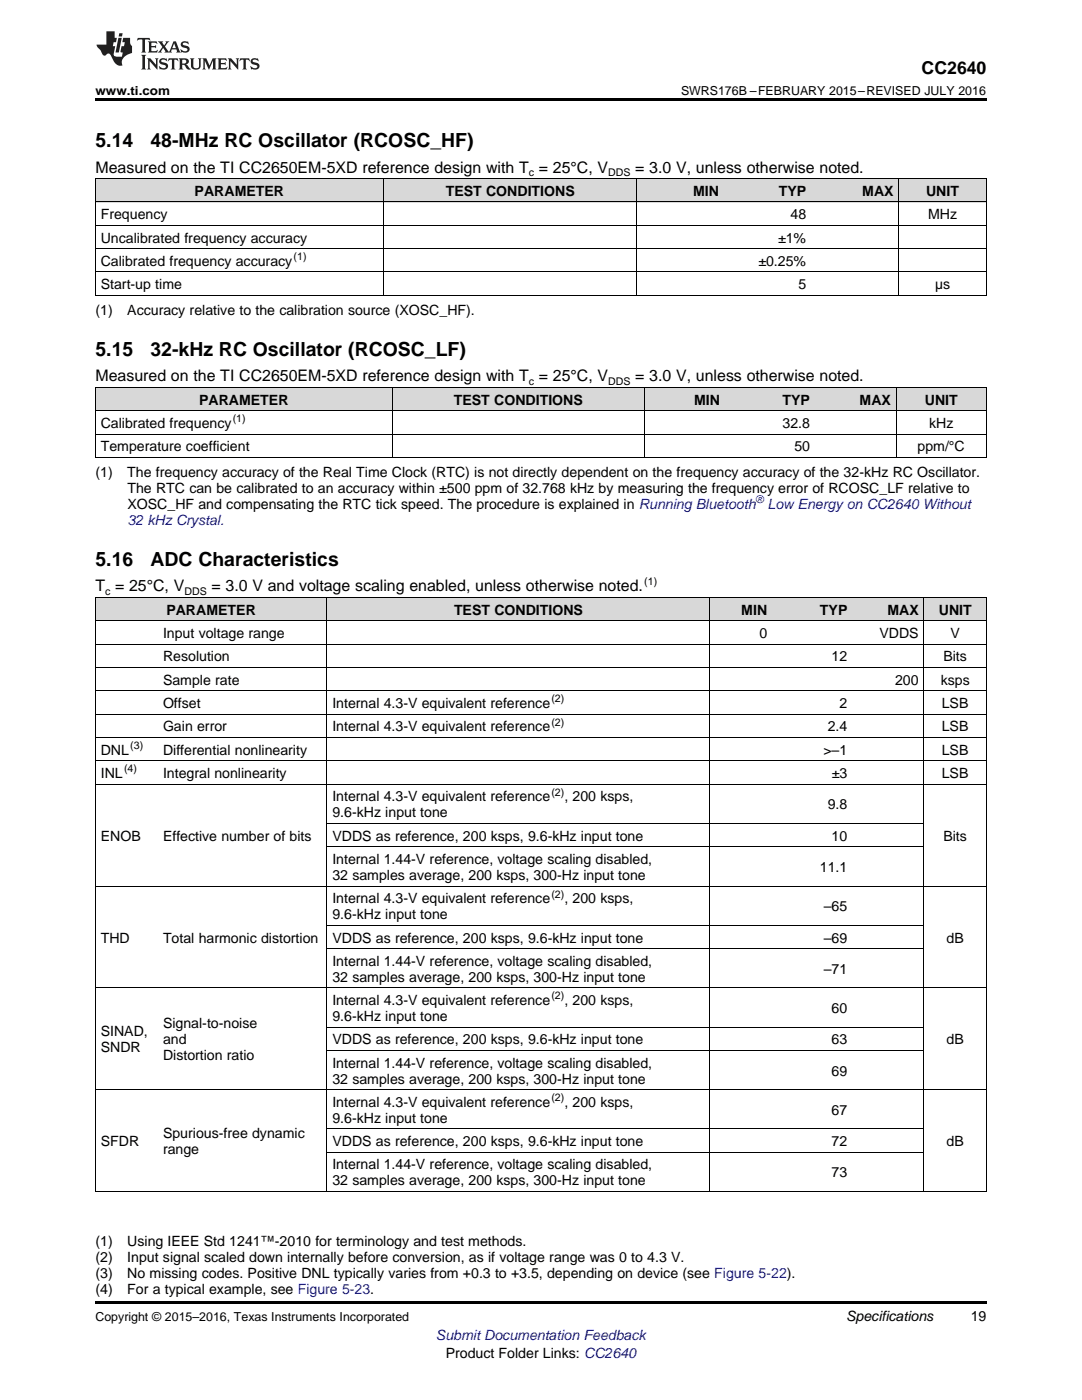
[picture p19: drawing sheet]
<svg xmlns="http://www.w3.org/2000/svg" width="216mm" height="279mm" viewBox="0 0 216 279" stroke-linecap="round" stroke-linejoin="round" font-family="sans-serif">
<defs><g id="words">
<g font-size="3.9">
<text x="19" y="29.3">5.14</text>
<text x="30" y="29.3">48-MHz RC Oscillator (RCOSC_HF)</text>
<text x="19" y="71">5.15</text>
<text x="30" y="71">32-kHz RC Oscillator (RCOSC_LF)</text>
<text x="19" y="112.9">5.16</text>
<text x="30" y="112.9">ADC Characteristics</text>
</g>
<text font-size="3.5" x="183.9" y="14.8">CC2640</text>
<g font-size="3.2">
<text x="19" y="34.4">Measured on the TI CC2650EM-5XD reference design with T = 25°C, V</text>
<text x="126.7" y="34.4">= 3.0 V, unless otherwise noted.</text>
<text x="19" y="76.1">Measured on the TI CC2650EM-5XD reference design with T = 25°C, V</text>
<text x="126.7" y="76.1">= 3.0 V, unless otherwise noted.</text>
<text x="19" y="118">T = 25°C, V</text>
<text x="42.2" y="118">= 3.0 V and voltage scaling enabled, unless otherwise noted.</text>
</g>
<g font-size="2.8">
<text x="38.8" y="39.1">PARAMETER</text>
<text x="88.9" y="39.1">TEST CONDITIONS</text>
<text x="138.3" y="39.1">MIN</text>
<text x="155.4" y="39.1">TYP</text>
<text x="172" y="39.1">MAX</text>
<text x="184.8" y="39.1">UNIT</text>
<text x="20.1" y="43.7">Frequency</text>
<text x="157.8" y="43.7">48</text>
<text x="185.2" y="43.7">MHz</text>
<text x="20.1" y="48.4">Uncalibrated frequency accuracy</text>
<text x="20.1" y="53.1">Calibrated frequency accuracy</text>
<text x="151.3" y="53.1">±0.25%</text>
<text x="155.3" y="48.4">±1%</text>
<text x="20.1" y="57.7">Start-up time</text>
<text x="159.3" y="57.7">5</text>
<text x="186.6" y="57.7">µs</text>
<text x="19" y="62.9">(1)</text>
<text x="25.4" y="62.9">Accuracy relative to the calibration source (XOSC_HF).</text>
<text x="39.7" y="80.8">PARAMETER</text>
<text x="90.6" y="80.8">TEST CONDITIONS</text>
<text x="138.5" y="80.8">MIN</text>
<text x="156.1" y="80.8">TYP</text>
<text x="171.5" y="80.8">MAX</text>
<text x="184.5" y="80.8">UNIT</text>
<text x="20.1" y="85.4">Calibrated frequency</text>
<text x="156.1" y="85.4">32.8</text>
<text x="185.4" y="85.4">kHz</text>
<text x="19" y="95.2">(1)</text>
<text x="20.1" y="90.1">Temperature coefficient</text>
<text x="25.4" y="95.2">The frequency accuracy of the Real Time Clock (RTC) is not directly dependent on the frequency accuracy of the 32-kHz RC Oscillator.</text>
<text x="158.5" y="90.1">50</text>
<text x="183.1" y="90.1">ppm/°C</text>
<text x="25.4" y="98.4">The RTC can be calibrated to an accuracy within ±500 ppm of 32.768 kHz by measuring the frequency error of RCOSC_LF relative to</text>
<text x="25.4" y="101.6">XOSC_HF and compensating the RTC tick speed. The procedure is explained in Running Bluetooth</text>
<text x="33.2" y="122.7">PARAMETER</text>
<text x="90.6" y="122.7">TEST CONDITIONS</text>
<text x="147.9" y="122.7">MIN</text>
<text x="163.6" y="122.7">TYP</text>
<text x="177.1" y="122.7">MAX</text>
<text x="187.3" y="122.7">UNIT</text>
<text x="32.5" y="127.4">Input voltage range</text>
<text x="151.5" y="127.4">0</text>
<text x="175.5" y="127.4">VDDS</text>
<text x="189.7" y="127.4">V</text>
<text x="32.5" y="132">Resolution</text>
<text x="32.5" y="136.7">Sample rate</text>
<text x="165.9" y="132">12</text>
<text x="178.6" y="136.7">200</text>
<text x="187.7" y="136.7">ksps</text>
<text x="188.2" y="132">Bits</text>
<text x="32.5" y="141.3">Offset</text>
<text x="66.3" y="141.3">Internal 4.3-V equivalent reference</text>
<text x="167.5" y="141.3">2</text>
<text x="187.9" y="141.3">LSB</text>
<text x="32.5" y="146">Gain error</text>
<text x="66.3" y="146">Internal 4.3-V equivalent reference</text>
<text x="165.2" y="146">2.4</text>
<text x="187.9" y="146">LSB</text>
<text x="20.1" y="150.6">DNL</text>
<text x="20.1" y="155.3">INL</text>
<text x="32.5" y="150.6">Differential nonlinearity</text>
<text x="32.5" y="155.3">Integral nonlinearity</text>
<text x="164.3" y="150.6">&gt;–1</text>
<text x="166" y="155.3">±3</text>
<text x="187.9" y="150.6">LSB</text>
<text x="187.9" y="155.3">LSB</text>
<text x="66.3" y="159.9">Internal 4.3-V equivalent reference</text>
<text x="112.6" y="159.9">, 200 ksps,</text>
<text x="165.2" y="161.5">9.8</text>
<text x="20.1" y="167.8">ENOB</text>
<text x="32.5" y="167.8">Effective number of bits</text>
<text x="66.3" y="163.1">9.6-kHz input tone</text>
<text x="66.3" y="167.8">VDDS as reference, 200 ksps, 9.6-kHz input tone</text>
<text x="165.9" y="167.8">10</text>
<text x="188.2" y="167.8">Bits</text>
<text x="66.3" y="172.4">Internal 1.44-V reference, voltage scaling disabled,</text>
<text x="66.3" y="175.6">32 samples average, 200 ksps, 300-Hz input tone</text>
<text x="163.6" y="174">11.1</text>
<text x="66.3" y="180.3">Internal 4.3-V equivalent reference</text>
<text x="66.3" y="183.4">9.6-kHz input tone</text>
<text x="112.6" y="180.3">, 200 ksps,</text>
<text x="164.4" y="181.9">–65</text>
<text x="20.1" y="188.1">THD</text>
<text x="32.5" y="188.1">Total harmonic distortion</text>
<text x="66.3" y="188.1">VDDS as reference, 200 ksps, 9.6-kHz input tone</text>
<text x="164.4" y="188.1">–69</text>
<text x="188.9" y="188.1">dB</text>
<text x="66.3" y="192.8">Internal 1.44-V reference, voltage scaling disabled,</text>
<text x="66.3" y="195.9">32 samples average, 200 ksps, 300-Hz input tone</text>
<text x="164.4" y="194.3">–71</text>
<text x="66.3" y="200.6">Internal 4.3-V equivalent reference</text>
<text x="66.3" y="203.8">9.6-kHz input tone</text>
<text x="112.6" y="200.6">, 200 ksps,</text>
<text x="165.9" y="202.2">60</text>
<text x="20.1" y="206.8">SINAD,</text>
<text x="32.5" y="205.2">Signal-to-noise</text>
<text x="32.5" y="208.4">and</text>
<text x="66.3" y="208.4">VDDS as reference, 200 ksps, 9.6-kHz input tone</text>
<text x="165.9" y="208.4">63</text>
<text x="188.9" y="208.4">dB</text>
<text x="20.1" y="210">SNDR</text>
<text x="32.5" y="211.6">Distortion ratio</text>
<text x="66.3" y="213.1">Internal 1.44-V reference, voltage scaling disabled,</text>
<text x="165.9" y="214.7">69</text>
<text x="66.3" y="216.3">32 samples average, 200 ksps, 300-Hz input tone</text>
<text x="66.3" y="220.9">Internal 4.3-V equivalent reference</text>
<text x="112.6" y="220.9">, 200 ksps,</text>
<text x="32.5" y="227.2">Spurious-free dynamic</text>
<text x="66.3" y="224.1">9.6-kHz input tone</text>
<text x="165.9" y="222.5">67</text>
<text x="20.1" y="228.7">SFDR</text>
<text x="32.5" y="230.3">range</text>
<text x="66.3" y="228.7">VDDS as reference, 200 ksps, 9.6-kHz input tone</text>
<text x="66.3" y="233.4">Internal 1.44-V reference, voltage scaling disabled,</text>
<text x="165.9" y="228.7">72</text>
<text x="188.9" y="228.7">dB</text>
<text x="66.3" y="236.6">32 samples average, 200 ksps, 300-Hz input tone</text>
<text x="165.9" y="235">73</text>
<text x="19" y="248.7">(1)</text>
<text x="19" y="251.9">(2)</text>
<text x="25.4" y="248.7">Using IEEE Std 1241™-2010 for terminology and test methods.</text>
<text x="25.4" y="251.9">Input signal scaled down internally before conversion, as if voltage range was 0 to 4.3 V.</text>
<text x="19" y="255.1">(3)</text>
<text x="25.4" y="255.1">No missing codes. Positive DNL typically varies from +0.3 to +3.5, depending on device (see Figure 5-22).</text>
<text x="19" y="258.2">(4)</text>
<text x="25.4" y="258.2">For a typical example, see Figure 5-23.</text>
<text x="168.8" y="263.6">Specifications</text>
<text x="193.7" y="263.6">19</text>
<text x="88.9" y="270.9">Product Folder Links: CC2640</text>
</g>
<g font-size="2.8" fill="#00f">
<text x="153.1" y="101.6">Low Energy on CC2640 Without</text>
<text x="25.4" y="104.8">32 kHz Crystal.</text>
<text x="87" y="267.4">Submit Documentation Feedback</text>
</g>
<g font-size="2.5">
<text x="19" y="19">www.ti.com</text>
<text x="135.9" y="19">SWRS176B –FEBRUARY 2015–REVISED JULY 2016</text>
<text x="19" y="263.6">Copyright © 2015–2016, Texas Instruments Incorporated</text>
</g>
<g font-size="2.1">
<text x="105.5" y="35.1">c</text>
<text x="121.4" y="35.1">DDS</text>
<text x="58.6" y="51.9">(1)</text>
<text x="105.5" y="76.8">c</text>
<text x="121.4" y="76.8">DDS</text>
<text x="46.5" y="84.3">(1)</text>
<text x="21" y="118.7">c</text>
<text x="36.8" y="118.7">DDS</text>
<text x="128.6" y="116.8">(1)</text>
<text x="110" y="140.2">(2)</text>
<text x="26" y="149.5">(3)</text>
<text x="110" y="144.9">(2)</text>
<text x="24.7" y="154.2">(4)</text>
<text x="110" y="158.8">(2)</text>
<text x="110" y="179.1">(2)</text>
<text x="110" y="199.5">(2)</text>
<text x="110" y="219.8">(2)</text>
</g>
<text font-size="2.1" fill="#00f" x="150.7" y="100.5">®</text>
</g></defs>
<g fill="#d8d8d8">
<path d="M19 119.3h12.5v4.7h-12.5z"/>
<path d="M31.5 119.3h33.8v4.7h-33.8z"/>
<path d="M65.3 119.3h76.4v4.7h-76.4z"/>
<path d="M141.7 119.3h12.5v4.7h-12.5z"/>
<path d="M154.2 119.3h16v4.7h-16z"/>
<path d="M170.2 119.3h14.2v4.7h-14.2z"/>
<path d="M184.4 119.3h12.4v4.7h-12.4z"/>
<path d="M19 77.4h59.3v4.7h-59.3z"/>
<path d="M78.3 77.4h50.3v4.7h-50.3z"/>
<path d="M128.6 77.4h16.1v4.7h-16.1z"/>
<path d="M144.7 77.4h18v4.7h-18z"/>
<path d="M162.7 77.4h16.2v4.7h-16.2z"/>
<path d="M178.9 77.4h17.9v4.7h-17.9z"/>
<path d="M19 35.7h57.6v4.7h-57.6z"/>
<path d="M76.6 35.7h50.5v4.7h-50.5z"/>
<path d="M127.1 35.7h17.4v4.7h-17.4z"/>
<path d="M144.5 35.7h17.5v4.7h-17.5z"/>
<path d="M162 35.7h17.4v4.7h-17.4z"/>
<path d="M179.4 35.7h17.4v4.7h-17.4z"/>
</g>
<path d="M19 19.5h177.8v.5h-177.8zM19 259.7h177.8v.5h-177.8z" fill="#000"/>
<g fill="none" stroke="#000" stroke-width=".2">
<path d="M19 35.6h177.8M19.1 35.7v23.3M76.5 35.7v23.3M127.1 35.7v23.3M179.3 35.7v23.3M196.8 35.7v23.3M19 58.9h177.8M19 54.3h177.8M19 49.6h177.8M19 45h177.8M19 40.3h177.8M19 77.3h177.8"/>
<path d="M19.1 77.4v14M78.3 77.4v14M128.5 77.4v14M178.8 77.4v14M196.8 77.4v14M19 91.3h177.8M19 86.7h177.8M19 82h177.8M19 119.3h177.8M19.1 119.3v118.5M65.2 119.3v118.5M141.7 119.3v118.5"/>
<path d="M184.3 119.3v118.5M196.8 119.3v118.5M19 137.9h177.8M19 133.2h177.8M19 128.6h177.8M19 123.9h177.8M19 156.5h177.8M19 151.9h177.8M19 147.2h177.8M19 142.5h177.8M19 176.8h177.8M65.3 169h119.1"/>
<path d="M65.3 164.3h119.1M19 197.1h177.8M65.3 189.3h119.1M65.3 184.7h119.1M19 217.5h177.8M65.3 209.6h119.1M65.3 205h119.1M19 237.8h177.8M65.3 230h119.1M65.3 225.3h119.1"/>
</g>
<g fill="#231f20">
<path d="M27.5 7.6l-.1 .5 .4-.2h.6v.1v2.1l-.2 .4h1l-.3-.4v-2.1l.1-.1h.5l.5 .2-.2-.5zM29.5 8.3l.2 .3v1.5l-.2 .4h1.8l.2-.6a1.04 1.04 0 0 1-1.3 .2v-.7h.6l.3 .2v-.6l-.3 .2h-.6v-.6l.8-.1 .4 .3-.2-.5zM31.5 8.3l.9 1.1-.9 1.1h.8l-.2-.2 .5-.7 .4 .7-.2 .2h1.5l-.1-.2 .1-.4h.9l.1 .4-.2 .2h1l-.3-.3-.7-1.9h-.5l-.9 2-.8-1 .9-1h-.8l.1 .3-.3 .5-.4-.6 .2-.2zM34.7 8.6l.4 1h-.7zM36.3 8.4a.63 .63 0 0 0-.2 .7 .63 .63 0 0 0 .6 .4l.6 .2 .1 .2a.75 .75 0 0 1-.7 .4 .75 .75 0 0 1-.6-.5l.1 .7 .1-.1a1.11 1.11 0 0 0 1.5-.6 1.13 1.13 0 0 0-1.2-.8l-.1-.4a1.04 1.04 0 0 1 1.2 .2l-.2-.5-.1 .1-.5-.2zM28.2 10.9l.2 .4v2.2l-.2 .4h1l-.3-.4v-2.2l.3-.4zM29.3 11.6l.3 .4v1.5l-.3 .4h.8l-.2-.4v-1.3l1.5 1.7v-1.9l.2-.4h-.7l.2 .4v.9l-1.1-1.3zM32 11.8a.62 .62 0 0 0-.2 .7 .62 .62 0 0 0 .6 .4l.6 .1 .1 .3a.76 .76 0 0 1-.7 .3 .76 .76 0 0 1-.6-.4l.1 .7 .1-.1a1.11 1.11 0 0 0 1.5-.6 1.13 1.13 0 0 0-1.2-.8l-.1-.4a1.04 1.04 0 0 1 1.2 .2l-.2-.6-.1 .1-.5-.1zM33.7 11.6l-.2 .6a.61 .61 0 0 1 .8-.3v1.6l-.2 .4h.9l-.2-.4v-1.6a.63 .63 0 0 1 .8 .3l-.2-.6zM35.6 11.6l.3 .4v1.5l-.3 .4h1l-.2-.2v-.8l.5 .2a.76 .76 0 0 0 1.2 .7l-1-1a.58 .58 0 0 0 .6-.5 .58 .58 0 0 0-.5-.6zM36.4 11.9h.1a.45 .45 0 0 1 .5 .1 .45 .45 0 0 1 .1 .5l-.7 .2zM37.9 11.6l.2 .2a2.17 2.17 0 0 0 .3 1.9 .99 .99 0 0 0 1.6-.6v-1.1l.2-.4h-.7l.2 .2a1.92 1.92 0 0 1-.2 1.8 .6 .6 0 0 1-.9-.5v-1.1l.2-.4zM40.4 11.6l.2 .4v1.5l-.2 .4h.7l-.2-.4v-1.4l.8 1.8 .8-1.8v1.4l-.2 .4h.9l-.2-.4v-1.5l.2-.4h-.8l-.6 1.5-.6-1.5zM43.4 11.6l.2 .4v1.5l-.2 .4h1.8l.2-.6a1.04 1.04 0 0 1-1.3 .1v-.6h.5l.4 .2v-.6l-.4 .2h-.5v-.7h.8l.3 .3-.1-.6zM45.5 11.6l.2 .4v1.5l-.2 .4h.7l-.2-.4v-1.3l1.5 1.7v-1.9l.2-.4h-.7l.2 .4v.9l-1.1-1.3zM47.9 11.6l-.1 .6a.61 .61 0 0 1 .8-.3v1.6l-.3 .4h1l-.3-.4 .1-1.6a.63 .63 0 0 1 .7 .3l-.1-.6zM50.2 11.8a.62 .62 0 0 0-.2 .7 .62 .62 0 0 0 .6 .4l.6 .1 .2 .3a.76 .76 0 0 1-.8 .3 .76 .76 0 0 1-.6-.4l.1 .7 .2-.1a1.11 1.11 0 0 0 1.5-.6 1.13 1.13 0 0 0-1.3-.8l-.1-.4a1.04 1.04 0 0 1 1.2 .2l-.1-.6-.2 .1-.5-.1z"/>
<path d="M21.2 6.3v2.6h-1.9l.1 .4 .7 .9a.91 .91 0 0 0 1 .8 .56 .56 0 0 1 .5-.3 .56 .56 0 0 1 .5 .3l.4 .8a1.53 1.53 0 0 0 1.9 1.2 1.54 1.54 0 0 1 1-2.1l.9-.3v-1.4a1.52 1.52 0 0 1-.3-1.6h-1.4l-.2 .8h.5l-.2 .8h-.4l-.2 1v.2l.4 .1-.2 .8a1.93 1.93 0 0 1-1.6-.3l.3-1.8h-.5l.2-.8h.4l.2-.8h-.4v-1.3zM23.6 7.6l-.6 2.9h.7l.6-2.9zM23.8 6.6l-.1 .7h.6l.2-.7z"/>
</g>
<use href="#words"/>
</svg>
